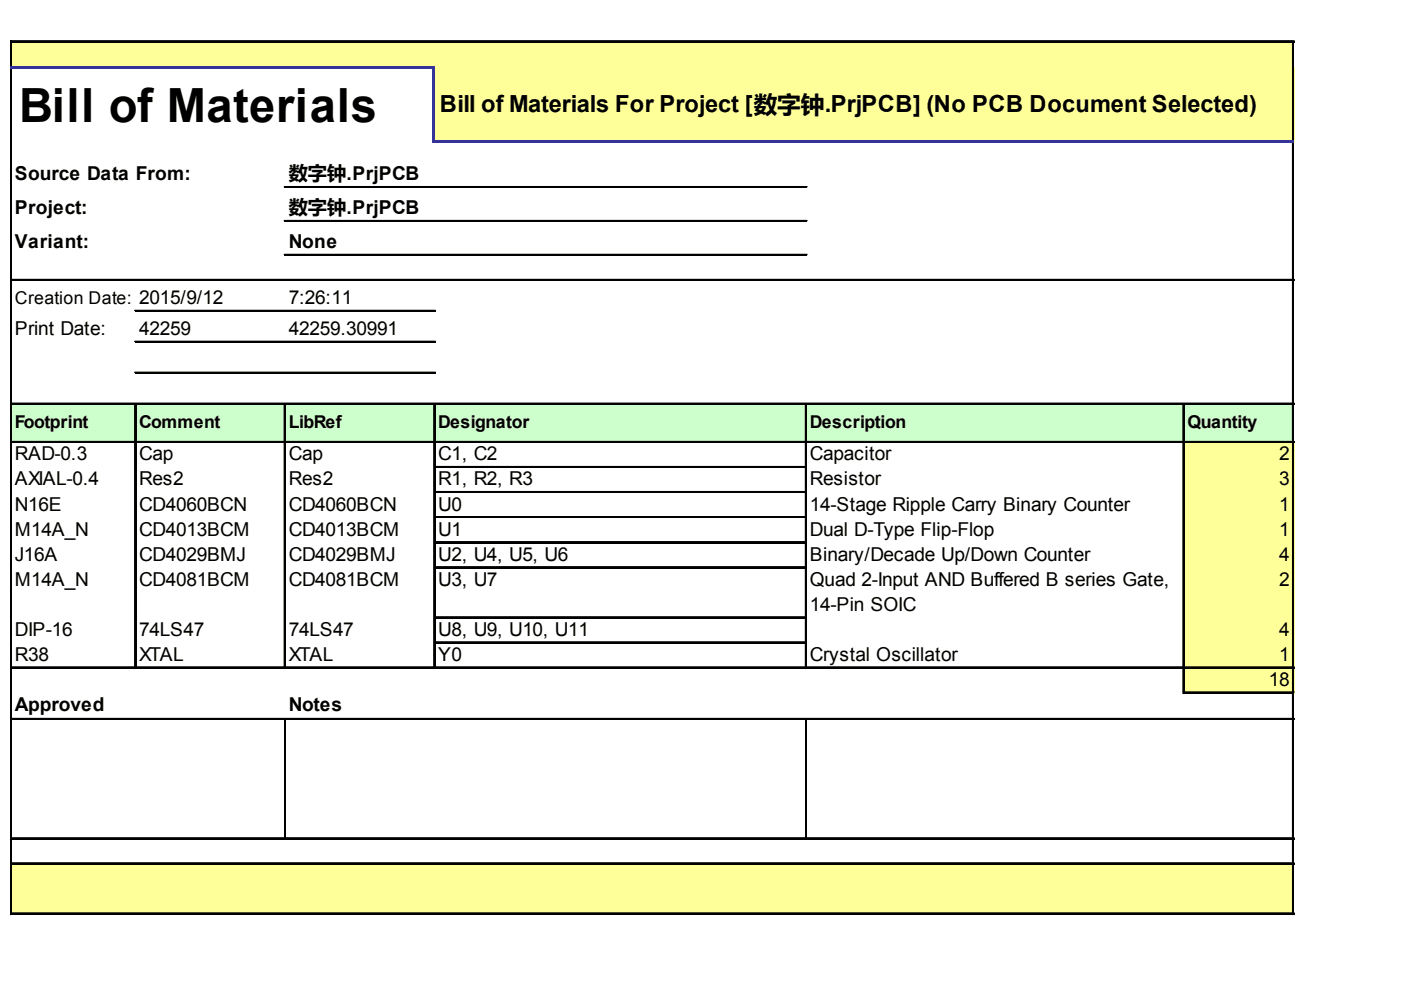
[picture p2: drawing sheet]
<svg xmlns="http://www.w3.org/2000/svg" width="287mm" height="202mm" viewBox="0 0 287 202" stroke-linecap="round" stroke-linejoin="round" font-family="sans-serif">
<defs><g id="words">
<text font-size="9.7" x="4" y="25">Bill of Materials</text>
<text font-size="4.8" x="90" y="23">Bill of Materials For Project [数字钟.PrjPCB] (No PCB Document Selected)</text>
<g font-size="3.9">
<text x="3" y="37">Source Data From:</text>
<text x="59.1" y="37">数字钟.PrjPCB</text>
<text x="3" y="43.9">Project:</text>
<text x="59.1" y="43.9">数字钟.PrjPCB</text>
<text x="3" y="50.8">Variant:</text>
<text x="59.1" y="50.8">None</text>
<text x="59.1" y="62.3">7:26:11</text>
<text x="3" y="68.6">Print Date:</text>
<text x="28.5" y="68.6">42259</text>
<text x="59.1" y="68.6">42259.30991</text>
<text x="3" y="94.3">RAD-0.3</text>
<text x="28.5" y="94.3">Cap</text>
<text x="59.1" y="94.3">Cap</text>
<text x="89.7" y="94.3">C1, C2</text>
<text x="165.8" y="94.3">Capacitor</text>
<text x="261.9" y="94.3">2</text>
<text x="3" y="99.4">AXIAL-0.4</text>
<text x="28.5" y="99.4">Res2</text>
<text x="59.1" y="99.4">Res2</text>
<text x="89.7" y="99.4">R1, R2, R3</text>
<text x="165.8" y="99.4">Resistor</text>
<text x="261.9" y="99.4">3</text>
<text x="3" y="104.6">N16E</text>
<text x="28.5" y="104.6">CD4060BCN</text>
<text x="59.1" y="104.6">CD4060BCN</text>
<text x="89.7" y="104.6">U0</text>
<text x="165.8" y="104.6">14-Stage Ripple Carry Binary Counter</text>
<text x="261.9" y="104.6">1</text>
<text x="3" y="109.7">M14A_N</text>
<text x="28.5" y="109.7">CD4013BCM</text>
<text x="59.1" y="109.7">CD4013BCM</text>
<text x="89.7" y="109.7">U1</text>
<text x="165.8" y="109.7">Dual D-Type Flip-Flop</text>
<text x="261.9" y="109.7">1</text>
<text x="3" y="114.8">J16A</text>
<text x="3" y="119.9">M14A_N</text>
<text x="28.5" y="114.8">CD4029BMJ</text>
<text x="28.5" y="119.9">CD4081BCM</text>
<text x="59.1" y="114.8">CD4029BMJ</text>
<text x="59.1" y="119.9">CD4081BCM</text>
<text x="89.7" y="114.8">U2, U4, U5, U6</text>
<text x="89.7" y="119.9">U3, U7</text>
<text x="165.8" y="114.8">Binary/Decade Up/Down Counter</text>
<text x="165.8" y="119.9">Quad 2-Input AND Buffered B series Gate,</text>
<text x="261.9" y="114.8">4</text>
<text x="261.9" y="119.9">2</text>
<text x="165.8" y="125.1">14-Pin SOIC</text>
<text x="3" y="130.2">DIP-16</text>
<text x="28.5" y="130.2">74LS47</text>
<text x="59.1" y="130.2">74LS47</text>
<text x="89.7" y="130.2">U8, U9, U10, U11</text>
<text x="261.9" y="130.2">4</text>
<text x="3" y="135.3">R38</text>
<text x="28.5" y="135.3">XTAL</text>
<text x="59.1" y="135.3">XTAL</text>
<text x="89.7" y="135.3">Y0</text>
<text x="165.8" y="135.3">Crystal Oscillator</text>
<text x="261.9" y="135.3">1</text>
<text x="259.8" y="140.5">18</text>
<text x="3" y="145.6">Approved</text>
<text x="59.1" y="145.6">Notes</text>
</g>
<g font-size="3.6">
<text x="3" y="62.3">Creation Date: 2015/9/12</text>
<text x="3" y="87.7">Footprint</text>
<text x="28.5" y="87.7">Comment</text>
<text x="59.1" y="87.7">LibRef</text>
<text x="89.7" y="87.7">Designator</text>
<text x="165.8" y="87.7">Description</text>
<text x="243.1" y="87.7">Quantity</text>
</g>
</g></defs>
<g fill="#ff9">
<path d="M2.4 8.6h262.5v5.5h-262.5z"/>
<path d="M88.8 13.8h176.1v15.4h-176.1z"/>
</g>
<path d="M2.4 82.6h262.5v8.1h-262.5z" fill="#cfc"/>
<g fill="#ff9">
<path d="M242.2 90.4h22.7v5.5h-22.7z"/>
<path d="M242.2 95.6h22.7v5.4h-22.7z"/>
<path d="M242.2 100.7h22.7v5.4h-22.7z"/>
<path d="M242.2 105.8h22.7v5.5h-22.7z"/>
<path d="M242.2 111h22.7v5.4h-22.7z"/>
<path d="M242.2 116.1h22.7v10.6h-22.7z"/>
<path d="M242.2 126.3h22.7v5.5h-22.7z"/>
<path d="M242.2 131.5h22.7v5.4h-22.7z"/>
<path d="M242.2 136.6h22.7v5.4h-22.7z"/>
<path d="M2.4 176.7h262.5v10.6h-262.5z"/>
</g>
<path d="M2.1 8.4v5.1M2.3 8.4v5.1M264.6 8.7v19.9M264.8 8.7v19.9" fill="none" stroke="#000" stroke-width=".3"/>
<path d="M88.5 14.1h.6v15.1h-.6z" fill="#339"/>
<g fill="none" stroke="#000" stroke-width=".3">
<path d="M2.1 14.1v173.2M2.3 14.1v173.2M2.4 8.4h262.5M2.4 8.5h262.5M264.6 29.2v158.1M264.8 29.2v158.1M27.6 82.9v54M27.7 82.9v54M58.2 82.9v54M58.4 82.9v54M88.8 82.9v54M89 82.9v54"/>
<path d="M164.9 82.9v54M165.1 82.9v54M242.2 82.9v59.1M242.3 82.9v59.1M58.4 147.5v24.1M165.1 147.5v24.1"/>
</g>
<g fill="#339">
<path d="M2.1 13.5h87v.6h-87z"/>
<path d="M89.1 28.6h175.8v.6h-175.8z"/>
</g>
<g fill="none" stroke="#000" stroke-width=".3">
<path d="M58.2 38.2h107M58.2 38.4h107M2.4 57.3h262.5M2.4 57.4h262.5M58.2 45.2h107M58.2 45.3h107M58.2 52.1h107M58.2 52.3h107M27.6 63.6h61.5M27.6 63.7h61.5M27.6 69.9h61.5M27.6 70.1h61.5"/>
<path d="M27.6 76.3h61.5M27.6 76.4h61.5M2.4 82.6h262.5M2.4 82.7h262.5M2.4 90.4h262.5M2.4 90.6h262.5M89.1 95.6h75.8M89.1 95.7h75.8M89.1 100.7h75.8M89.1 100.9h75.8M89.1 105.8h75.8M89.1 106h75.8"/>
<path d="M89.1 111h75.8M89.1 111.1h75.8M89.1 116.1h75.8M89.1 116.2h75.8M2.4 136.6h262.5M2.4 136.8h262.5M89.1 126.3h75.8M89.1 126.5h75.8M89.1 131.5h75.8M89.1 131.6h75.8M2.4 147.2h262.5M2.4 147.3h262.5"/>
<path d="M242.5 141.7h22.4M242.5 141.9h22.4M2.4 171.6h262.5M2.4 171.8h262.5M2.4 176.7h262.5M2.4 176.9h262.5M2.4 187h262.5M2.4 187.1h262.5"/>
</g>
<use href="#words"/>
</svg>
